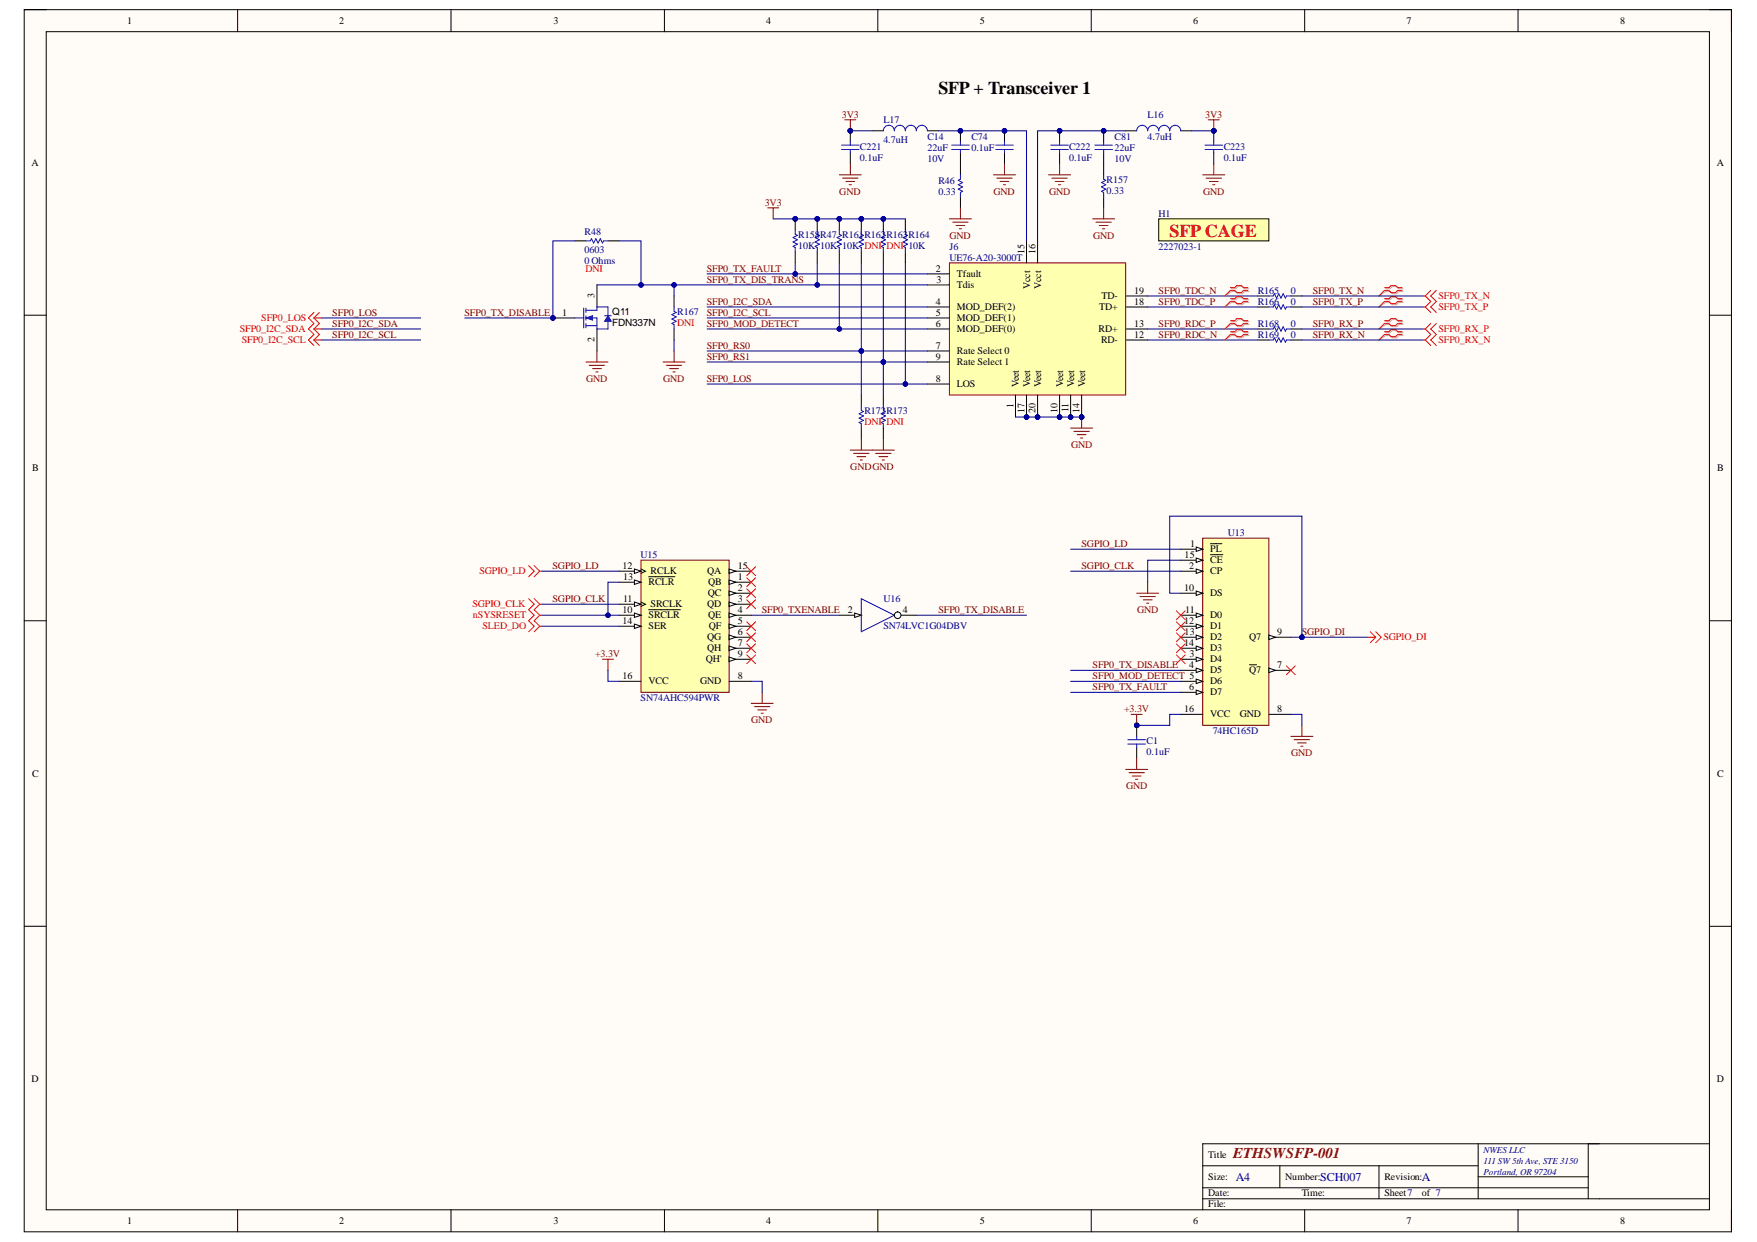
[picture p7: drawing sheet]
<svg xmlns="http://www.w3.org/2000/svg" width="297mm" height="210mm" viewBox="0 0 297 210" stroke-linecap="round" stroke-linejoin="round" font-family="sans-serif">
<defs><g id="words">
<text font-size="3" x="158.6" y="15.8">SFP + Transceiver 1</text>
<text font-size="3" fill="#f00" x="197.7" y="40">SFP CAGE</text>
<text font-size="2.5" fill="#800000" x="208.5" y="195.7">ETHSWSFP-001</text>
<g font-size="2" fill="#000080">
<text x="208.9" y="199.6">A4</text>
<text x="223.2" y="199.6">SCH007</text>
<text x="240.4" y="199.6">A</text>
</g>
<g font-size="1.7">
<text x="21.5" y="4.1">1</text>
<text x="57.4" y="4.1">2</text>
<text x="93.6" y="4.1">3</text>
<text x="129.5" y="4.1">4</text>
<text x="165.7" y="4.1">5</text>
<text x="201.7" y="4.1">6</text>
<text x="237.8" y="4.1">7</text>
<text x="273.9" y="4.1">8</text>
<text x="5.3" y="28">A</text>
<text x="290.2" y="28">A</text>
<text x="158.2" y="45.9">2</text>
<text x="158.3" y="47.8">3</text>
<text x="161.8" y="46.9">Tfault</text>
<text x="173.2" y="43" transform="rotate(-90 173.2 43)">15</text>
<text x="175.1" y="43" transform="rotate(-90 175.1 43)">16</text>
<text x="95" y="53.4">1</text>
<text x="100.5" y="50.4" transform="rotate(-90 100.5 50.4)">3</text>
<text x="103.5" y="53.2">Q11</text>
<text x="158.2" y="51.5">4</text>
<text x="158.2" y="53.4">5</text>
<text x="161.8" y="48.7">Tdis</text>
<text x="161.8" y="52.4">MOD_DEF(2)</text>
<text x="174.1" y="48.9" transform="rotate(-90 174.1 48.9)">Vcct</text>
<text x="176" y="48.9" transform="rotate(-90 176 48.9)">Vcct</text>
<text x="185.8" y="52.4">TD+</text>
<text x="186.2" y="50.6">TD-</text>
<text x="191.7" y="49.6">19</text>
<text x="191.7" y="51.5">18</text>
<text x="100.5" y="57.8" transform="rotate(-90 100.5 57.8)">2</text>
<text x="103.5" y="55.1">FDN337N</text>
<text x="158.2" y="55.2">6</text>
<text x="158.2" y="58.9">7</text>
<text x="161.8" y="54.3">MOD_DEF(1)</text>
<text x="161.8" y="56.2">MOD_DEF(0)</text>
<text x="161.8" y="59.9">Rate Select 0</text>
<text x="185.7" y="56.2">RD+</text>
<text x="186.1" y="58">RD-</text>
<text x="191.7" y="55.2">13</text>
<text x="191.7" y="57.1">12</text>
<text x="158.2" y="64.5">8</text>
<text x="158.2" y="60.8">9</text>
<text x="161.8" y="65.5">LOS</text>
<text x="161.8" y="61.7">Rate Select 1</text>
<text x="172.3" y="65.5" transform="rotate(-90 172.3 65.5)">Veet</text>
<text x="174.1" y="65.5" transform="rotate(-90 174.1 65.5)">Veet</text>
<text x="176" y="65.5" transform="rotate(-90 176 65.5)">Veet</text>
<text x="179.7" y="65.5" transform="rotate(-90 179.7 65.5)">Veet</text>
<text x="181.6" y="65.5" transform="rotate(-90 181.6 65.5)">Veet</text>
<text x="183.4" y="65.5" transform="rotate(-90 183.4 65.5)">Veet</text>
<text x="171.3" y="68.9" transform="rotate(-90 171.3 68.9)">1</text>
<text x="173.2" y="69.8" transform="rotate(-90 173.2 69.8)">17</text>
<text x="175.1" y="69.8" transform="rotate(-90 175.1 69.8)">20</text>
<text x="178.8" y="69.8" transform="rotate(-90 178.8 69.8)">10</text>
<text x="180.6" y="69.7" transform="rotate(-90 180.6 69.7)">11</text>
<text x="182.5" y="69.8" transform="rotate(-90 182.5 69.8)">14</text>
<text x="5.4" y="79.7">B</text>
<text x="290.3" y="79.7">B</text>
<text x="200.3" y="94.3">15</text>
<text x="201.2" y="92.4">1</text>
<text x="204.6" y="93.4">PL</text>
<text x="204.6" y="95.2">CE</text>
<text x="105.3" y="96.1">12</text>
<text x="105.3" y="101.7">11</text>
<text x="105.3" y="98">13</text>
<text x="109.7" y="98.9">RCLR</text>
<text x="110" y="97.1">RCLK</text>
<text x="119.6" y="97.1">QA</text>
<text x="119.6" y="100.8">QC</text>
<text x="119.7" y="98.9">QB</text>
<text x="124.7" y="98">1</text>
<text x="124.7" y="99.9">2</text>
<text x="124.7" y="101.7">3</text>
<text x="124.7" y="96.1">15</text>
<text x="200.2" y="99.9">10</text>
<text x="201" y="96.1">2</text>
<text x="204.6" y="97.1">CP</text>
<text x="204.6" y="100.8">DS</text>
<text x="105.3" y="103.6">10</text>
<text x="105.3" y="105.4">14</text>
<text x="109.7" y="104.5">SRCLR</text>
<text x="109.7" y="106.4">SER</text>
<text x="110" y="102.7">SRCLK</text>
<text x="119.6" y="102.7">QD</text>
<text x="119.7" y="104.5">QE</text>
<text x="119.8" y="106.4">QF</text>
<text x="124.7" y="103.6">4</text>
<text x="124.7" y="105.4">5</text>
<text x="124.7" y="107.3">6</text>
<text x="143.3" y="103.6">2</text>
<text x="152.6" y="103.6">4</text>
<text x="200.2" y="105.4">12</text>
<text x="200.3" y="107.3">13</text>
<text x="200.4" y="103.6">11</text>
<text x="204.6" y="104.5">D0</text>
<text x="204.6" y="106.4">D1</text>
<text x="215.9" y="107.3">9</text>
<text x="119.3" y="112">QH'</text>
<text x="119.6" y="108.2">QG</text>
<text x="119.6" y="110.1">QH</text>
<text x="124.7" y="109.2">7</text>
<text x="124.7" y="111">9</text>
<text x="200.2" y="109.2">14</text>
<text x="201" y="112.9">4</text>
<text x="201.1" y="111">3</text>
<text x="204.6" y="108.2">D2</text>
<text x="204.6" y="110.1">D3</text>
<text x="204.6" y="112">D4</text>
<text x="204.6" y="113.8">D5</text>
<text x="211.2" y="108.2">Q7</text>
<text x="211.2" y="113.8">Q7</text>
<text x="215.9" y="112.9">7</text>
<text x="105.3" y="114.7">16</text>
<text x="109.7" y="115.7">VCC</text>
<text x="118.4" y="115.7">GND</text>
<text x="124.7" y="114.7">8</text>
<text x="201" y="116.6">6</text>
<text x="204.6" y="115.7">D6</text>
<text x="204.6" y="117.5">D7</text>
<text x="200.2" y="120.3">16</text>
<text x="204.6" y="121.3">VCC</text>
<text x="209.6" y="121.3">GND</text>
<text x="215.9" y="120.3">8</text>
<text x="5.4" y="131.2">C</text>
<text x="290.3" y="131.2">C</text>
<text x="5.3" y="182.9">D</text>
<text x="290.2" y="182.9">D</text>
<text x="204.3" y="195.7">Title</text>
<text x="204.3" y="199.4">Size:</text>
<text x="204.3" y="202.2">Date:</text>
<text x="217.3" y="199.4">Number:</text>
<text x="220.1" y="202.2">Time:</text>
<text x="234" y="199.4">Revision:</text>
<text x="234" y="202.2">Sheet7</text>
<text x="240.4" y="202.2">of 7</text>
<text x="21.5" y="206.8">1</text>
<text x="57.4" y="206.8">2</text>
<text x="93.6" y="206.8">3</text>
<text x="129.5" y="206.8">4</text>
<text x="165.7" y="206.8">5</text>
<text x="201.7" y="206.8">6</text>
<text x="204.3" y="204">File:</text>
<text x="237.8" y="206.8">7</text>
<text x="273.9" y="206.8">8</text>
</g>
<g font-size="1.7" fill="#800000">
<text x="142.3" y="19.9">3V3</text>
<text x="203.7" y="19.9">3V3</text>
<text x="129.3" y="34.8">3V3</text>
<text x="141.9" y="32.9">GND</text>
<text x="168" y="32.9">GND</text>
<text x="177.3" y="32.9">GND</text>
<text x="203.4" y="32.9">GND</text>
<text x="160.5" y="40.3">GND</text>
<text x="184.8" y="40.3">GND</text>
<text x="119.5" y="45.9">SFP0_TX_FAULT</text>
<text x="119.5" y="47.8">SFP0_TX_DIS_TRANS</text>
<text x="56.2" y="53.4">SFP0_LOS</text>
<text x="78.5" y="53.4">SFP0_TX_DISABLE</text>
<text x="119.5" y="51.5">SFP0_I2C_SDA</text>
<text x="119.5" y="53.4">SFP0_I2C_SCL</text>
<text x="195.9" y="49.6">SFP0_TDC_N</text>
<text x="195.9" y="51.5">SFP0_TDC_P</text>
<text x="221.9" y="51.5">SFP0_TX_P</text>
<text x="221.9" y="49.6">SFP0_TX_N</text>
<text x="56.2" y="55.2">SFP0_I2C_SDA</text>
<text x="56.2" y="57.1">SFP0_I2C_SCL</text>
<text x="119.5" y="55.2">SFP0_MOD_DETECT</text>
<text x="119.5" y="58.9">SFP0_RS0</text>
<text x="195.9" y="55.2">SFP0_RDC_P</text>
<text x="195.9" y="57.1">SFP0_RDC_N</text>
<text x="221.9" y="55.2">SFP0_RX_P</text>
<text x="221.9" y="57.1">SFP0_RX_N</text>
<text x="99.1" y="64.5">GND</text>
<text x="112.1" y="64.5">GND</text>
<text x="119.5" y="60.8">SFP0_RS1</text>
<text x="119.5" y="64.5">SFP0_LOS</text>
<text x="181.1" y="75.7">GND</text>
<text x="143.8" y="79.4">GNDGND</text>
<text x="182.8" y="92.4">SGPIO_LD</text>
<text x="93.4" y="96.1">SGPIO_LD</text>
<text x="93.4" y="101.7">SGPIO_CLK</text>
<text x="182.8" y="96.1">SGPIO_CLK</text>
<text x="128.8" y="103.6">SFP0_TXENABLE</text>
<text x="158.6" y="103.6">SFP0_TX_DISABLE</text>
<text x="192.2" y="103.6">GND</text>
<text x="220.1" y="107.3">SGPIO_DI</text>
<text x="100.6" y="111">+3.3V</text>
<text x="184.7" y="112.9">SFP0_TX_DISABLE</text>
<text x="184.7" y="114.7">SFP0_MOD_DETECT 5</text>
<text x="184.7" y="116.6">SFP0_TX_FAULT</text>
<text x="127" y="122.2">GND</text>
<text x="190" y="120.3">+3.3V</text>
<text x="218.3" y="127.8">GND</text>
<text x="190.4" y="133.4">GND</text>
</g>
<g font-size="1.7" fill="#000080">
<text x="149.3" y="20.8">L17</text>
<text x="156.8" y="23.6">C14</text>
<text x="164.2" y="23.6">C74</text>
<text x="188.4" y="23.6">C81</text>
<text x="194" y="19.9">L16</text>
<text x="194" y="23.6">4.7uH</text>
<text x="145.4" y="25.3">C221</text>
<text x="145.4" y="27.1">0.1uF</text>
<text x="149.3" y="24.1">4.7uH</text>
<text x="156.8" y="27.3">10V</text>
<text x="156.8" y="25.5">22uF</text>
<text x="164.2" y="25.5">0.1uF</text>
<text x="180.7" y="25.3">C222</text>
<text x="180.7" y="27.1">0.1uF</text>
<text x="188.4" y="27.3">10V</text>
<text x="188.4" y="25.5">22uF</text>
<text x="206.9" y="25.3">C223</text>
<text x="206.9" y="27.1">0.1uF</text>
<text x="158.6" y="31">R46</text>
<text x="158.6" y="32.9">0.33</text>
<text x="187.1" y="30.9">R157</text>
<text x="187.1" y="32.7">0.33</text>
<text x="98.8" y="39.7">R48</text>
<text x="135" y="40.2">R158R47 R161R162R163R164</text>
<text x="195.9" y="36.6">H1</text>
<text x="98.8" y="42.7">0603</text>
<text x="98.8" y="44.6">0 Ohms</text>
<text x="135" y="42">10K 10K 10K DNI DNI 10K</text>
<text x="160.5" y="42.2">J6</text>
<text x="160.5" y="44.1">UE76-A20-3000T</text>
<text x="195.9" y="42.2">2227023-1</text>
<text x="114.5" y="53.2">R167</text>
<text x="212.6" y="49.6">R165</text>
<text x="212.6" y="51.5">R166</text>
<text x="218.2" y="49.6">0</text>
<text x="218.2" y="51.5">0</text>
<text x="212.6" y="55.2">R168</text>
<text x="212.6" y="57.1">R169</text>
<text x="218.2" y="55.2">0</text>
<text x="218.2" y="57.1">0</text>
<text x="146.1" y="69.9">R172R173</text>
<text x="108.3" y="94.3">U15</text>
<text x="207.6" y="90.6">U13</text>
<text x="149.3" y="101.7">U16</text>
<text x="149.3" y="106.4">SN74LVC1G04DBV</text>
<text x="108.3" y="118.5">SN74AHC594PWR</text>
<text x="193.8" y="125.7">C1</text>
<text x="205" y="124">74HC165D</text>
<text x="193.8" y="127.6">0.1uF</text>
</g>
<g font-size="1.7" fill="#f00">
<text x="99" y="45.9">DNI</text>
<text x="243.2" y="52.4">SFP0_TX_P</text>
<text x="243.2" y="50.6">SFP0_TX_N</text>
<text x="40.5" y="56.2">SFP0_I2C_SDA</text>
<text x="40.9" y="58">SFP0_I2C_SCL</text>
<text x="44.2" y="54.3">SFP0_LOS</text>
<text x="114.5" y="55.1">DNI</text>
<text x="243.2" y="56.2">SFP0_RX_P</text>
<text x="243.2" y="58">SFP0_RX_N</text>
<text x="146.1" y="71.8">DNI DNI</text>
<text x="81.1" y="97.1">SGPIO_LD</text>
<text x="79.9" y="102.7">SGPIO_CLK</text>
<text x="80" y="104.5">nSYSRESET</text>
<text x="81.6" y="106.4">SLED_DO</text>
<text x="233.9" y="108.2">SGPIO_DI</text>
</g>
<g font-size="1.5" fill="#000080">
<text x="250.8" y="194.8">NWES LLC</text>
<text x="250.8" y="196.7">111 SW5th Ave, STE 3150</text>
<text x="250.8" y="198.5">Portland, OR 97204</text>
</g>
</g></defs>
<path d="M4.1 1.6h288.6v206.6h-288.6z" fill-rule="evenodd" fill="#fffcf8"/>
<path d="M4.1 1.6h288.6v206.6h-288.6z" fill="none" stroke="#000" stroke-width=".17"/>
<path d="M7.8 5.4h281.2v199.1h-281.2z" fill-rule="evenodd" fill="#fffcf8"/>
<g fill="none" stroke="#000" stroke-width=".17">
<path d="M4.1 1.6h3.7M7.8 5.4h281.2v199.1h-281.2zM40.2 1.6v3.8M76.2 1.6v3.8M112.3 1.6v3.8M148.4 1.6v3.8M184.5 1.6v3.8M220.6 1.6v3.8M256.6 1.6v3.8M289 1.6h3.7v3.8M4.1 53.3h3.7M289 53.3h3.7"/>
<path d="M4.1 104.9h3.7M289 104.9h3.7M4.1 156.5h3.7M289 156.6h3.7M203.3 197h46.6M216.4 197v3.7M233.1 197v5.6M249.9 193.3v9.3M268.5 193.3v9.3M289 193.3h-85.7v11.2M40.2 204.5v3.7M76.2 204.5v3.7"/>
<path d="M112.3 204.5v3.7M148.4 204.5v3.7M184.5 204.5v3.7M203.3 202.6h85.7M203.3 200.7h46.6M220.6 204.5v3.7M256.6 204.5v3.7M292.7 204.5v3.7"/>
</g>
<path d="M249.9 198.9h18.6M249.9 200.7h18.6" fill="none" stroke="#080d02" stroke-width=".17"/>
<circle cx="186.6" cy="22.1" r=".37" fill="#000080"/>
<circle cx="186.6" cy="22.1" r=".37" fill="none" stroke="#000080" stroke-width=".17"/>
<path d="M186.6 22.1v1.9" fill="none" stroke="#000" stroke-width=".17"/>
<circle cx="186.6" cy="22.1" r=".37" fill="#000080"/>
<circle cx="186.6" cy="22.1" r=".37" fill="none" stroke="#000080" stroke-width=".17"/>
<path d="M186.6 25.8v3.7M186.6 33.3v1.8M190.3 22.1h1.9M199.6 22.1h1.9" fill="none" stroke="#000" stroke-width=".17"/>
<path d="M185.1 24.5h3M185.1 25.3h3M186.6 24v.5M186.6 25.3v.5M186.6 29.5v.8l.4 .2-.8 .3 .8 .4-.8 .4 .8 .4-.8 .3 .4 .2v.8M192.2 22.1a.93 .93 0 0 1 .9-.9 .93 .93 0 0 1 .9 .9 .93 .93 0 0 1 1-.9 .93 .93 0 0 1 .9 .9 .93 .93 0 0 1 .9-.9 .93 .93 0 0 1 1 .9 .93 .93 0 0 1 .9-.9 .93 .93 0 0 1 .9 .9" fill="none" stroke="#00f" stroke-width=".17"/>
<circle cx="179.1" cy="70.5" r=".37" fill="#000080"/>
<circle cx="179.1" cy="70.5" r=".37" fill="none" stroke="#000080" stroke-width=".17"/>
<circle cx="175.4" cy="70.5" r=".37" fill="#000080"/>
<circle cx="175.4" cy="70.5" r=".37" fill="none" stroke="#000080" stroke-width=".17"/>
<circle cx="173.5" cy="70.5" r=".37" fill="#000080"/>
<circle cx="173.5" cy="70.5" r=".37" fill="none" stroke="#000080" stroke-width=".17"/>
<circle cx="182.9" cy="70.5" r=".37" fill="#000080"/>
<circle cx="182.9" cy="70.5" r=".37" fill="none" stroke="#000080" stroke-width=".17"/>
<circle cx="181" cy="70.5" r=".37" fill="#000080"/>
<circle cx="181" cy="70.5" r=".37" fill="none" stroke="#000080" stroke-width=".17"/>
<path d="M160.5 44.4h29.8v22.4h-29.8z" fill-rule="evenodd" fill="#ffffb0"/>
<path d="M160.5 44.4h29.8v22.4h-29.8z" fill="none" stroke="#800000" stroke-width=".17"/>
<path d="M156.8 46.3h3.7M156.8 48.2h3.7M156.8 51.9h3.7M156.8 53.7h3.7M156.8 55.6h3.7M156.8 59.3h3.7M156.8 64.9h3.7M156.8 61.2h3.7M171.7 66.8v3.7M179.1 66.8v3.7" fill="none" stroke="#000" stroke-width=".17"/>
<circle cx="179.1" cy="70.5" r=".37" fill="#000080"/>
<circle cx="179.1" cy="70.5" r=".37" fill="none" stroke="#000080" stroke-width=".17"/>
<path d="M175.4 66.8v3.7" fill="none" stroke="#000" stroke-width=".17"/>
<circle cx="175.4" cy="70.5" r=".37" fill="#000080"/>
<circle cx="175.4" cy="70.5" r=".37" fill="none" stroke="#000080" stroke-width=".17"/>
<path d="M190.3 50h3.7M190.3 51.9h3.7M173.5 66.8v3.7" fill="none" stroke="#000" stroke-width=".17"/>
<circle cx="173.5" cy="70.5" r=".37" fill="#000080"/>
<circle cx="173.5" cy="70.5" r=".37" fill="none" stroke="#000080" stroke-width=".17"/>
<path d="M173.5 40.7v3.7M175.4 40.7v3.7M182.9 66.8v3.7" fill="none" stroke="#000" stroke-width=".17"/>
<circle cx="182.9" cy="70.5" r=".37" fill="#000080"/>
<circle cx="182.9" cy="70.5" r=".37" fill="none" stroke="#000080" stroke-width=".17"/>
<path d="M190.3 55.6h3.7M190.3 57.5h3.7M181 66.8v3.7" fill="none" stroke="#000" stroke-width=".17"/>
<circle cx="181" cy="70.5" r=".37" fill="#000080"/>
<circle cx="181" cy="70.5" r=".37" fill="none" stroke="#000080" stroke-width=".17"/>
<circle cx="179.1" cy="22.1" r=".38" fill="#000080"/>
<circle cx="179.1" cy="22.1" r=".38" fill="none" stroke="#000080" stroke-width=".17"/>
<path d="M179.1 22.1v1.9M179.1 25.8v1.9" fill="none" stroke="#000" stroke-width=".17"/>
<circle cx="179.1" cy="22.1" r=".38" fill="#000080"/>
<circle cx="179.1" cy="22.1" r=".38" fill="none" stroke="#000080" stroke-width=".17"/>
<path d="M177.6 24.5h3M177.6 25.3h3M179.1 24v.5M179.1 25.3v.5" fill="none" stroke="#00f" stroke-width=".17"/>
<path d="M177.3 29.5h3.7M177.8 30.1h2.6M178.4 30.7h1.5M178.9 31.2h.4M179.1 27.7v1.8M184.7 37h3.7M185.3 37.6h2.6M185.8 38.1h1.5M186.4 38.7h.4M186.6 35.1v1.9" fill="none" stroke="#800000" stroke-width=".17"/>
<circle cx="205.2" cy="22.1" r=".37" fill="#000080"/>
<circle cx="205.2" cy="22.1" r=".37" fill="none" stroke="#000080" stroke-width=".17"/>
<path d="M205.2 22.1v1.9M205.2 25.8v1.9" fill="none" stroke="#000" stroke-width=".17"/>
<circle cx="205.2" cy="22.1" r=".37" fill="#000080"/>
<circle cx="205.2" cy="22.1" r=".37" fill="none" stroke="#000080" stroke-width=".17"/>
<path d="M203.7 24.5h3M203.7 25.3h3M205.2 24v.5M205.2 25.3v.5" fill="none" stroke="#00f" stroke-width=".17"/>
<path d="M203.3 29.5h3.8M203.9 30.1h2.6M204.5 30.7h1.4M205 31.2h.4M205.2 27.7v1.8" fill="none" stroke="#800000" stroke-width=".17"/>
<circle cx="162.4" cy="22.1" r=".37" fill="#000080"/>
<circle cx="162.4" cy="22.1" r=".37" fill="none" stroke="#000080" stroke-width=".17"/>
<path d="M162.4 22.1v1.9" fill="none" stroke="#000" stroke-width=".17"/>
<circle cx="162.4" cy="22.1" r=".37" fill="#000080"/>
<circle cx="162.4" cy="22.1" r=".37" fill="none" stroke="#000080" stroke-width=".17"/>
<path d="M147.5 22.1h1.8M156.8 22.1h1.8M162.4 25.8v3.7M162.4 33.3v1.8" fill="none" stroke="#000" stroke-width=".17"/>
<path d="M149.3 22.1a.93 .93 0 0 1 1-.9 .93 .93 0 0 1 .9 .9 .93 .93 0 0 1 .9-.9 .93 .93 0 0 1 1 .9 .93 .93 0 0 1 .9-.9 .93 .93 0 0 1 .9 .9 .93 .93 0 0 1 1-.9 .93 .93 0 0 1 .9 .9M160.9 24.5h3M160.9 25.3h3M162.4 24v.5M162.4 25.3v.5M162.4 29.5v.8l-.4 .2 .7 .3-.7 .4 .7 .4-.7 .4 .7 .3-.3 .2v.8" fill="none" stroke="#00f" stroke-width=".17"/>
<circle cx="169.8" cy="22.1" r=".37" fill="#000080"/>
<circle cx="169.8" cy="22.1" r=".37" fill="none" stroke="#000080" stroke-width=".17"/>
<path d="M169.8 22.1v1.9M169.8 25.8v1.9" fill="none" stroke="#000" stroke-width=".17"/>
<circle cx="169.8" cy="22.1" r=".37" fill="#000080"/>
<circle cx="169.8" cy="22.1" r=".37" fill="none" stroke="#000080" stroke-width=".17"/>
<path d="M168.3 24.5h3M168.3 25.3h3M169.8 24v.5M169.8 25.3v.5" fill="none" stroke="#00f" stroke-width=".17"/>
<path d="M160.5 37h3.7M161.1 37.5h2.6M161.6 38.1h1.5M162.2 38.7h.4M162.4 35.1v1.9M168 29.5h3.7M168.5 30.1h2.6M169.1 30.7h1.5M169.6 31.2h.4M169.8 27.7v1.8" fill="none" stroke="#800000" stroke-width=".17"/>
<circle cx="143.8" cy="22.1" r=".37" fill="#000080"/>
<circle cx="143.8" cy="22.1" r=".37" fill="none" stroke="#000080" stroke-width=".17"/>
<path d="M143.8 22.1v1.9M143.8 25.8v1.9" fill="none" stroke="#000" stroke-width=".17"/>
<circle cx="143.8" cy="22.1" r=".37" fill="#000080"/>
<circle cx="143.8" cy="22.1" r=".37" fill="none" stroke="#000080" stroke-width=".17"/>
<path d="M142.3 24.5h2.9M142.3 25.3h2.9M143.8 24v.5M143.8 25.3v.5M214.5 50h.8l.1-.4 .4 .8 .4-.8 .4 .8 .3-.8 .4 .8 .2-.4h.7M214.5 51.9h.8l.1-.4 .4 .8 .4-.8 .4 .8 .3-.8 .4 .8 .2-.4h.7M214.5 55.6h.8l.1-.4 .4 .8 .4-.8 .4 .8 .3-.8 .4 .8 .2-.4h.7M214.5 57.5h.8l.1-.4 .4 .7 .4-.7 .4 .7 .3-.7 .4 .7 .2-.3h.7" fill="none" stroke="#00f" stroke-width=".17"/>
<path d="M141.9 29.5h3.7M142.4 30.1h2.7M143 30.7h1.5M143.6 31.2h.3M143.8 27.7v1.8M181 72.3h3.7M181.6 72.9h2.6M182.1 73.5h1.5M182.7 74h.3M182.9 70.5v1.8" fill="none" stroke="#800000" stroke-width=".17"/>
<path d="M212.7 50h1.8M212.7 51.9h1.8M212.7 55.6h1.8M212.7 57.5h1.8M218.2 50h1.9M218.2 51.9h1.9M218.2 55.6h1.9M218.2 57.5h1.9" fill="none" stroke="#000" stroke-width=".17"/>
<circle cx="182.9" cy="70.5" r=".37" fill="#000080"/>
<circle cx="182.9" cy="70.5" r=".37" fill="none" stroke="#000080" stroke-width=".17"/>
<path d="M153.1 37v1.9M153.1 42.6v1.8" fill="none" stroke="#000" stroke-width=".17"/>
<path d="M153.1 38.9v.7l.3 .2-.7 .4 .7 .3-.7 .4 .7 .4-.7 .3 .4 .2v.8" fill="none" stroke="#00f" stroke-width=".17"/>
<circle cx="149.3" cy="37" r=".37" fill="#000080"/>
<circle cx="149.3" cy="37" r=".37" fill="none" stroke="#000080" stroke-width=".17"/>
<path d="M149.3 37v1.9" fill="none" stroke="#000" stroke-width=".17"/>
<circle cx="149.3" cy="37" r=".37" fill="#000080"/>
<circle cx="149.3" cy="37" r=".37" fill="none" stroke="#000080" stroke-width=".17"/>
<path d="M149.3 42.6v1.8" fill="none" stroke="#000" stroke-width=".17"/>
<path d="M149.3 38.9v.7l.4 .2-.7 .4 .7 .3-.7 .4 .7 .4-.7 .3 .3 .2v.8" fill="none" stroke="#00f" stroke-width=".17"/>
<circle cx="145.6" cy="37" r=".37" fill="#000080"/>
<circle cx="145.6" cy="37" r=".37" fill="none" stroke="#000080" stroke-width=".17"/>
<path d="M145.6 37v1.9" fill="none" stroke="#000" stroke-width=".17"/>
<circle cx="145.6" cy="37" r=".37" fill="#000080"/>
<circle cx="145.6" cy="37" r=".37" fill="none" stroke="#000080" stroke-width=".17"/>
<path d="M145.6 42.6v1.8" fill="none" stroke="#000" stroke-width=".17"/>
<path d="M145.6 38.9v.7l.4 .2-.8 .4 .8 .3-.8 .4 .8 .4-.8 .3 .4 .2v.8" fill="none" stroke="#00f" stroke-width=".17"/>
<circle cx="141.9" cy="37" r=".37" fill="#000080"/>
<circle cx="141.9" cy="37" r=".37" fill="none" stroke="#000080" stroke-width=".17"/>
<path d="M141.9 37v1.9" fill="none" stroke="#000" stroke-width=".17"/>
<circle cx="141.9" cy="37" r=".37" fill="#000080"/>
<circle cx="141.9" cy="37" r=".37" fill="none" stroke="#000080" stroke-width=".17"/>
<path d="M141.9 42.6v1.8" fill="none" stroke="#000" stroke-width=".17"/>
<path d="M141.9 38.9v.7l.4 .2-.8 .4 .8 .3-.8 .4 .8 .4-.8 .3 .4 .2v.8" fill="none" stroke="#00f" stroke-width=".17"/>
<circle cx="138.2" cy="37" r=".37" fill="#000080"/>
<circle cx="138.2" cy="37" r=".37" fill="none" stroke="#000080" stroke-width=".17"/>
<path d="M138.2 37v1.9" fill="none" stroke="#000" stroke-width=".17"/>
<circle cx="138.2" cy="37" r=".37" fill="#000080"/>
<circle cx="138.2" cy="37" r=".37" fill="none" stroke="#000080" stroke-width=".17"/>
<path d="M138.2 42.6v1.8" fill="none" stroke="#000" stroke-width=".17"/>
<path d="M138.2 38.9v.7l.3 .2-.7 .4 .7 .3-.7 .4 .7 .4-.7 .3 .4 .2v.8" fill="none" stroke="#00f" stroke-width=".17"/>
<circle cx="134.4" cy="37" r=".37" fill="#000080"/>
<circle cx="134.4" cy="37" r=".37" fill="none" stroke="#000080" stroke-width=".17"/>
<path d="M134.4 37v1.9" fill="none" stroke="#000" stroke-width=".17"/>
<circle cx="134.4" cy="37" r=".37" fill="#000080"/>
<circle cx="134.4" cy="37" r=".37" fill="none" stroke="#000080" stroke-width=".17"/>
<path d="M134.4 42.6v1.8M145.6 66.8v1.8M145.6 72.3v1.9" fill="none" stroke="#000" stroke-width=".17"/>
<path d="M134.4 38.9v.7l.4 .2-.7 .4 .7 .3-.7 .4 .7 .4-.7 .3 .3 .2v.8M145.6 68.6v.8l.4 .2-.8 .3 .8 .4-.8 .4 .8 .3-.8 .4 .4 .2v.7" fill="none" stroke="#00f" stroke-width=".17"/>
<path d="M143.8 76.1h7.4M144.3 76.6h2.6M144.9 77.2h1.5M145.4 77.7h.4M145.6 74.2v1.9M148 76.6h2.6M148.6 77.2h1.5M149.2 77.7h.3M149.3 74.2v1.9" fill="none" stroke="#800000" stroke-width=".17"/>
<circle cx="93.5" cy="53.7" r=".37" fill="#000080"/>
<circle cx="93.5" cy="53.7" r=".37" fill="none" stroke="#000080" stroke-width=".17"/>
<path d="M93.5 53.7h3.7" fill="none" stroke="#000" stroke-width=".17"/>
<circle cx="93.5" cy="53.7" r=".37" fill="#000080"/>
<circle cx="93.5" cy="53.7" r=".37" fill="none" stroke="#000080" stroke-width=".17"/>
<path d="M97.2 53.7h1.5M98.7 52.1v3.3M99.1 52.4h1.8M99.1 53.7h1.8v1.9M99.1 55h1.8M99.1 52.1v.7M99.1 53.4v.7M99.1 54.7v.7" fill="none" stroke="#00f" stroke-width=".17"/>
<path d="M99.1 53.7l1.1-.3v.7z" fill="#00f"/>
<path d="M99.1 53.7l1.1-.3v.7zM100.9 51.9v.5" fill="none" stroke="#00f" stroke-width=".17"/>
<path d="M100.9 48.2v3.7M100.9 55.6v3.7" fill="none" stroke="#000" stroke-width=".17"/>
<path d="M102.8 53.4l.5 .9h-1.1z" fill="#00f"/>
<path d="M100.9 51.9h1.9v1.5M102.2 53.4h1.1M102.8 53.4l.5 .9h-1.1zM102.8 54.3v1.3h-1.9M114 51.9v.7l.3 .2-.7 .4 .7 .4-.7 .3 .7 .4-.7 .4 .4 .2v.7" fill="none" stroke="#00f" stroke-width=".17"/>
<path d="M114 50v1.9M114 55.6v1.9" fill="none" stroke="#000" stroke-width=".17"/>
<path d="M100.9 59.3v1.9M114 59.3v1.9M99.1 61.2h3.7M99.6 61.7h2.6M100.2 62.3h1.5M100.7 62.9h.4M112.1 61.2h3.7M112.7 61.7h2.6M113.2 62.3h1.5M113.8 62.9h.3" fill="none" stroke="#800000" stroke-width=".17"/>
<path d="M195.9 37h18.6v3.7h-18.6z" fill-rule="evenodd" fill="#ffffb0"/>
<path d="M195.9 37h18.6v3.7h-18.6zM149.3 66.8v1.8M149.3 72.3v1.9" fill="none" stroke="#000" stroke-width=".17"/>
<g fill="none" stroke="#f00" stroke-width=".17">
<path d="M53.1 53.7l.9 1-.9 .9M53.1 52.8l-1 .9 1 1-1 .9 1 .9-1 1 1 .9M53.1 53.7h1.3M53.1 55.6l.9 .9-.9 1M53.1 55.6h1.3M53.1 57.5l.9 .9M53.1 57.5h1.3M54 52.8l-.9 .9M240.6 51.9h.4M240.6 50h.4M240.6 55.6h.4M240.6 57.5h.4"/>
<path d="M241 51.9l.9 .9M241 50l.9 1-.9 .9M241 55.6l.9 .9-.9 1M241 57.5l.9 .9M241.9 49.1l-.9 .9M241.9 54.7l-.9 .9M242.8 49.1l-.9 .9 .9 1-.9 .9 .9 .9M242.8 54.7l-.9 .9 .9 .9-.9 1 .9 .9"/>
</g>
<path d="M149.3 68.6v.8l.4 .2-.7 .3 .7 .4-.7 .4 .7 .3-.7 .4 .3 .2v.7" fill="none" stroke="#00f" stroke-width=".17"/>
<path d="M108.4 94.7h14.9v22.3h-14.9z" fill-rule="evenodd" fill="#ffffb0"/>
<path d="M108.4 94.7h14.9v22.3h-14.9z" fill="none" stroke="#800000" stroke-width=".17"/>
<path d="M123.3 98.4h3.7" fill="none" stroke="#000" stroke-width=".17"/>
<path d="M123.3 98l1.1 .4-1.1 .4z" fill="#f8fcff"/>
<path d="M123.3 98l1.1 .4-1.1 .4zM123.3 100.3h3.7" fill="none" stroke="#000" stroke-width=".17"/>
<path d="M123.3 99.9l1.1 .4-1.1 .3z" fill="#f8fcff"/>
<path d="M123.3 99.9l1.1 .4-1.1 .3zM123.3 102.1h3.7" fill="none" stroke="#000" stroke-width=".17"/>
<path d="M123.3 101.7l1.1 .4-1.1 .4z" fill="#f8fcff"/>
<path d="M123.3 101.7l1.1 .4-1.1 .4zM123.3 104h3.7" fill="none" stroke="#000" stroke-width=".17"/>
<path d="M123.3 103.6l1.1 .4-1.1 .3z" fill="#f8fcff"/>
<path d="M123.3 103.6l1.1 .4-1.1 .3zM123.3 105.8h3.7" fill="none" stroke="#000" stroke-width=".17"/>
<path d="M123.3 105.5l1.1 .3-1.1 .4z" fill="#f8fcff"/>
<path d="M123.3 105.5l1.1 .3-1.1 .4zM123.3 107.7h3.7" fill="none" stroke="#000" stroke-width=".17"/>
<path d="M123.3 107.3l1.1 .4-1.1 .4z" fill="#f8fcff"/>
<path d="M123.3 107.3l1.1 .4-1.1 .4zM123.3 109.6h3.7" fill="none" stroke="#000" stroke-width=".17"/>
<path d="M123.3 109.2l1.1 .4-1.1 .3z" fill="#f8fcff"/>
<path d="M123.3 109.2l1.1 .4-1.1 .3zM123.3 115.1h3.7M123.3 111.4h3.7" fill="none" stroke="#000" stroke-width=".17"/>
<path d="M123.3 111l1.1 .4-1.1 .4z" fill="#f8fcff"/>
<path d="M104.6 104h3.8M123.3 111l1.1 .4-1.1 .4z" fill="none" stroke="#000" stroke-width=".17"/>
<path d="M107.3 103.6l1.1 .4-1.1 .3z" fill="#f8fcff"/>
<path d="M104.6 102.1h3.8M107.3 103.6l1.1 .4-1.1 .3zM109.7 103h5.3" fill="none" stroke="#000" stroke-width=".17"/>
<path d="M107.3 101.7l1.1 .4-1.1 .4z" fill="#f8fcff"/>
<path d="M104.6 96.5h3.8M107.3 101.7l1.1 .4-1.1 .4zM108.4 101.7l.7 .4-.7 .4" fill="none" stroke="#000" stroke-width=".17"/>
<path d="M107.3 96.2l1.1 .3-1.1 .4z" fill="#f8fcff"/>
<path d="M104.6 98.4h3.8M107.3 96.2l1.1 .3-1.1 .4zM108.4 96.2l.7 .3-.7 .4" fill="none" stroke="#000" stroke-width=".17"/>
<path d="M107.3 98l1.1 .4-1.1 .4z" fill="#f8fcff"/>
<path d="M107.3 98l1.1 .4-1.1 .4zM109.7 97.5h4.4M104.6 105.8h3.8" fill="none" stroke="#000" stroke-width=".17"/>
<path d="M107.3 105.5l1.1 .3-1.1 .4z" fill="#f8fcff"/>
<path d="M123.3 96.5h3.7M107.3 105.5l1.1 .3-1.1 .4z" fill="none" stroke="#000" stroke-width=".17"/>
<path d="M123.3 96.2l1.1 .3-1.1 .4z" fill="#f8fcff"/>
<path d="M123.3 96.2l1.1 .3-1.1 .4zM104.6 115.1h3.8M141.9 104h3.7" fill="none" stroke="#000" stroke-width=".17"/>
<path d="M127 118.9h3.7M127.5 119.4h2.7M128.1 120h1.5M128.9 117v1.9M128.7 120.5h.3" fill="none" stroke="#800000" stroke-width=".17"/>
<path d="M144.5 103.6l1.1 .4-1.1 .3z" fill="#f8fcff"/>
<path d="M144.5 103.6l1.1 .4-1.1 .3zM151.2 104h3.7" fill="none" stroke="#000" stroke-width=".17"/>
<path d="M145.6 101.2l5.6 2.8-5.6 2.8" fill="none" stroke="#00f" stroke-width=".17"/>
<circle cx="151.8" cy="104" r=".56" fill="#f8fcff"/>
<circle cx="151.8" cy="104" r=".56" fill="none" stroke="#000" stroke-width=".17"/>
<path d="M145.6 101.2v5.6" fill="none" stroke="#00f" stroke-width=".17"/>
<path d="M203.3 91h11.2v31.6h-11.2z" fill-rule="evenodd" fill="#ffffb0"/>
<path d="M203.3 91h11.2v31.6h-11.2z" fill="none" stroke="#800000" stroke-width=".17"/>
<path d="M199.6 92.8h3.7" fill="none" stroke="#000" stroke-width=".17"/>
<path d="M202.2 92.4l1.1 .4-1.1 .4z" fill="#f8fcff"/>
<path d="M199.6 94.7h3.7M202.2 92.4l1.1 .4-1.1 .4zM204.6 91.9h2" fill="none" stroke="#000" stroke-width=".17"/>
<path d="M202.2 94.3l1.1 .4-1.1 .3z" fill="#f8fcff"/>
<path d="M199.6 96.5h3.7M202.2 94.3l1.1 .4-1.1 .3zM204.6 93.7h2.2" fill="none" stroke="#000" stroke-width=".17"/>
<path d="M202.2 96.2l1.1 .3-1.1 .4z" fill="#f8fcff"/>
<path d="M202.2 96.2l1.1 .3-1.1 .4zM199.6 100.3h3.7" fill="none" stroke="#000" stroke-width=".17"/>
<path d="M202.2 99.9l1.1 .4-1.1 .3z" fill="#f8fcff"/>
<path d="M202.2 99.9l1.1 .4-1.1 .3zM199.6 104h3.7" fill="none" stroke="#000" stroke-width=".17"/>
<path d="M202.2 103.6l1.1 .4-1.1 .3z" fill="#f8fcff"/>
<path d="M199.6 105.8h3.7M202.2 103.6l1.1 .4-1.1 .3z" fill="none" stroke="#000" stroke-width=".17"/>
<path d="M202.2 105.5l1.1 .3-1.1 .4z" fill="#f8fcff"/>
<path d="M199.6 107.7h3.7M202.2 105.5l1.1 .3-1.1 .4z" fill="none" stroke="#000" stroke-width=".17"/>
<path d="M202.2 107.3l1.1 .4-1.1 .4z" fill="#f8fcff"/>
<path d="M199.6 109.6h3.7M202.2 107.3l1.1 .4-1.1 .4z" fill="none" stroke="#000" stroke-width=".17"/>
<path d="M202.2 109.2l1.1 .4-1.1 .3z" fill="#f8fcff"/>
<path d="M199.6 111.4h3.7M202.2 109.2l1.1 .4-1.1 .3z" fill="none" stroke="#000" stroke-width=".17"/>
<path d="M202.2 111l1.1 .4-1.1 .4z" fill="#f8fcff"/>
<path d="M199.6 113.3h3.7M202.2 111l1.1 .4-1.1 .4z" fill="none" stroke="#000" stroke-width=".17"/>
<path d="M202.2 112.9l1.1 .4-1.1 .4z" fill="#f8fcff"/>
<path d="M199.6 115.2h3.7M202.2 112.9l1.1 .4-1.1 .4z" fill="none" stroke="#000" stroke-width=".17"/>
<path d="M202.2 114.8l1.1 .4-1.1 .3z" fill="#f8fcff"/>
<path d="M199.6 117h3.7M202.2 114.8l1.1 .4-1.1 .3z" fill="none" stroke="#000" stroke-width=".17"/>
<path d="M202.2 116.6l1.1 .4-1.1 .4z" fill="#f8fcff"/>
<path d="M202.2 116.6l1.1 .4-1.1 .4zM214.5 107.7h3.7" fill="none" stroke="#000" stroke-width=".17"/>
<path d="M214.5 107.3l1.1 .4-1.1 .4z" fill="#f8fcff"/>
<path d="M214.5 107.3l1.1 .4-1.1 .4zM214.5 113.3h3.7" fill="none" stroke="#000" stroke-width=".17"/>
<path d="M214.5 112.9l1.1 .4-1.1 .4z" fill="#f8fcff"/>
<path d="M211.2 112.3h1.2M214.5 112.9l1.1 .4-1.1 .4zM199.6 120.7h3.7M214.5 120.7h3.7" fill="none" stroke="#000" stroke-width=".17"/>
<circle cx="220.1" cy="107.7" r=".37" fill="#000080"/>
<circle cx="220.1" cy="107.7" r=".37" fill="none" stroke="#000080" stroke-width=".17"/>
<circle cx="192.2" cy="122.6" r=".37" fill="#000080"/>
<circle cx="192.2" cy="122.6" r=".37" fill="none" stroke="#000080" stroke-width=".17"/>
<path d="M192.2 122.6v1.9M192.2 126.3v1.9" fill="none" stroke="#000" stroke-width=".17"/>
<circle cx="192.2" cy="122.6" r=".37" fill="#000080"/>
<circle cx="192.2" cy="122.6" r=".37" fill="none" stroke="#000080" stroke-width=".17"/>
<path d="M190.7 125h3M190.7 125.8h3M192.2 124.5v.5M192.2 125.8v.5" fill="none" stroke="#00f" stroke-width=".17"/>
<path d="M190.3 130h3.7M190.9 130.6h2.6M191.2 120.7h1.9M191.4 131.2h1.5M192 131.7h.4M192.2 120.7v1.9M192.2 128.2v1.8" fill="none" stroke="#800000" stroke-width=".17"/>
<circle cx="192.2" cy="122.6" r=".37" fill="#000080"/>
<g fill="none" stroke="#000080" stroke-width=".17">
<path d="M201.5 22.1h3.7"/>
<circle cx="192.2" cy="122.6" r=".37"/>
</g>
<path d="M194 98.4v1.9M101.9 111.4h1.8M102.8 111.4v1.9M192.2 100.3h3.7M192.7 100.8h2.6M193.3 101.4h1.5M193.8 101.9h.4M218.2 124.5h3.8M218.8 125h2.6M219.4 125.6h1.4M219.9 126.1h.4M220.1 122.6v1.9" fill="none" stroke="#800000" stroke-width=".17"/>
<g fill="none" stroke="#f00" stroke-width=".17">
<path d="M234.1 48.6h.7l.4-.4h.7l.4 .4h.7M234.1 50.5h.7l.4-.4h.7l.4 .4h.7M234.1 54.2h.7l.4-.4h.7l.4 .4h.7M234.1 56.1h.7l.4-.4h.7l.4 .4h.7M237 49.1h-.7l-.4 .4h-.7l-.4-.4h-.7l-1 .9M237 51h-.7l-.4 .3h-.7l-.4-.3h-.7l-1 .9M237 54.7h-.7l-.4 .3h-.7l-.4-.3h-.7l-1 .9M237 56.5h-.7l-.4 .4h-.7l-.4-.4h-.7l-1 1M89.4 95.6l.9 .9-.9 1M90.3 95.6l.9 .9M91.2 96.5l-.9 1M91.2 96.5h.4"/>
<path d="M126.2 95.8l1.5 1.5M126.2 97.7l1.5 1.4M126.2 99.5l1.5 1.5M127.7 95.8l-1.5 1.5M127.7 97.7l-1.5 1.4M127.7 99.5l-1.5 1.5M89.4 101.2l.9 .9-.9 .9 .9 1-.9 .9 .9 .9-.9 1M90.3 101.2l.9 .9M91.2 105.8l-.9 1M91.2 104l-.9 .9 .9 .9M91.2 105.8h.4M91.2 102.1l-.9 .9 .9 1"/>
<path d="M91.2 102.1h.4M91.2 104h.4M126.2 101.4l1.5 1.5M126.2 105.1l1.5 1.5M126.2 107l1.5 1.4M126.2 108.8l1.5 1.5M126.2 110.7l1.5 1.5M127.7 101.4l-1.5 1.5M127.7 105.1l-1.5 1.5M127.7 107l-1.5 1.4M127.7 108.8l-1.5 1.5M127.7 110.7l-1.5 1.5"/>
<path d="M198.9 103.2l1.5 1.5M198.9 105.1l1.5 1.5M198.9 107l1.5 1.4M198.9 108.8l1.5 1.5M198.9 110.7l1.5 1.5M200.4 103.2l-1.5 1.5M200.4 105.1l-1.5 1.5M200.4 107l-1.5 1.4M200.4 108.8l-1.5 1.5M200.4 110.7l-1.5 1.5M217.5 112.5l1.5 1.5M219 112.5l-1.5 1.5"/>
<path d="M231.3 107.7h1.3M231.6 106.8l1 .9M232.6 107.7l-1 .9M232.6 106.8l.9 .9-.9 .9"/>
</g>
<path d="M234.3 48.8h.7l.4-.4h.7l.4 .4h.7M234.3 50.7h.7l.4-.4h.7l.4 .4h.7M234.3 54.4h.7l.4-.4h.7l.4 .4h.7M234.3 56.2h.7l.4-.3h.7l.4 .3h.7M237.2 49.3h-.7l-.4 .3h-.7l-.4-.3h-.7l-1.2 .7M237.2 51.1h-.7l-.4 .4h-.7l-.4-.4h-.7l-1.2 .8M237.2 54.9h-.7l-.4 .3h-.7l-.4-.3h-.7l-1.2 .7M237.2 56.7h-.7l-.4 .4h-.7l-.4-.4h-.7l-1.2 .8" fill="none" stroke="#d0a19e" stroke-width=".17"/>
<circle cx="205.2" cy="22.1" r=".37" fill="#000080"/>
<g fill="none" stroke="#000080" stroke-width=".17">
<path d="M158.6 22.1h14.9v18.6"/>
<circle cx="205.2" cy="22.1" r=".37"/>
</g>
<circle cx="162.4" cy="22.1" r=".37" fill="#000080"/>
<circle cx="162.4" cy="22.1" r=".37" fill="none" stroke="#000080" stroke-width=".17"/>
<circle cx="169.8" cy="22.1" r=".37" fill="#000080"/>
<g fill="none" stroke="#000080" stroke-width=".17">
<path d="M143.8 22.1h3.7"/>
<circle cx="169.8" cy="22.1" r=".37"/>
</g>
<circle cx="143.8" cy="22.1" r=".37" fill="#000080"/>
<g fill="none" stroke="#000080" stroke-width=".17">
<path d="M190.3 22.1h-14.9v18.6"/>
<circle cx="143.8" cy="22.1" r=".37"/>
</g>
<circle cx="186.6" cy="22.1" r=".37" fill="#000080"/>
<circle cx="186.6" cy="22.1" r=".37" fill="none" stroke="#000080" stroke-width=".17"/>
<circle cx="179.1" cy="22.1" r=".38" fill="#000080"/>
<g fill="none" stroke="#000080" stroke-width=".17">
<path d="M194 57.5h18.7M194 55.6h18.7M194 51.9h18.7M194 50h18.7M220.1 57.5h20.5M220.1 55.6h20.5M220.1 51.9h20.5M220.1 50h20.5M171.7 70.5h11.2"/>
<circle cx="179.1" cy="22.1" r=".38"/>
</g>
<circle cx="173.5" cy="70.5" r=".37" fill="#000080"/>
<circle cx="173.5" cy="70.5" r=".37" fill="none" stroke="#000080" stroke-width=".17"/>
<circle cx="175.4" cy="70.5" r=".37" fill="#000080"/>
<circle cx="175.4" cy="70.5" r=".37" fill="none" stroke="#000080" stroke-width=".17"/>
<circle cx="179.1" cy="70.5" r=".37" fill="#000080"/>
<circle cx="179.1" cy="70.5" r=".37" fill="none" stroke="#000080" stroke-width=".17"/>
<circle cx="181" cy="70.5" r=".37" fill="#000080"/>
<circle cx="181" cy="70.5" r=".37" fill="none" stroke="#000080" stroke-width=".17"/>
<circle cx="182.9" cy="70.5" r=".37" fill="#000080"/>
<g fill="none" stroke="#000080" stroke-width=".17">
<path d="M119.5 46.3h37.3"/>
<circle cx="182.9" cy="70.5" r=".37"/>
</g>
<circle cx="134.4" cy="46.3" r=".37" fill="#000080"/>
<g fill="none" stroke="#000080" stroke-width=".17">
<path d="M119.5 59.3h37.3M119.5 51.9h37.3M119.5 53.7h37.3"/>
<circle cx="134.4" cy="46.3" r=".37"/>
</g>
<circle cx="145.6" cy="59.3" r=".37" fill="#000080"/>
<g fill="none" stroke="#000080" stroke-width=".17">
<path d="M119.5 61.2h37.3"/>
<circle cx="145.6" cy="59.3" r=".37"/>
</g>
<circle cx="149.3" cy="61.2" r=".37" fill="#000080"/>
<g fill="none" stroke="#000080" stroke-width=".17">
<path d="M119.5 55.6h37.3"/>
<circle cx="149.3" cy="61.2" r=".37"/>
</g>
<circle cx="141.9" cy="55.6" r=".37" fill="#000080"/>
<g fill="none" stroke="#000080" stroke-width=".17">
<path d="M119.5 64.9h37.3"/>
<circle cx="141.9" cy="55.6" r=".37"/>
</g>
<circle cx="153.1" cy="64.9" r=".37" fill="#000080"/>
<g fill="none" stroke="#000080" stroke-width=".17">
<path d="M134.4 44.4v1.9"/>
<circle cx="153.1" cy="64.9" r=".37"/>
</g>
<circle cx="134.4" cy="46.3" r=".37" fill="#000080"/>
<g fill="none" stroke="#000080" stroke-width=".17">
<path d="M130.7 37h22.4"/>
<circle cx="134.4" cy="46.3" r=".37"/>
</g>
<circle cx="149.3" cy="37" r=".37" fill="#000080"/>
<circle cx="149.3" cy="37" r=".37" fill="none" stroke="#000080" stroke-width=".17"/>
<circle cx="145.6" cy="37" r=".37" fill="#000080"/>
<circle cx="145.6" cy="37" r=".37" fill="none" stroke="#000080" stroke-width=".17"/>
<circle cx="141.9" cy="37" r=".37" fill="#000080"/>
<circle cx="141.9" cy="37" r=".37" fill="none" stroke="#000080" stroke-width=".17"/>
<circle cx="138.2" cy="37" r=".37" fill="#000080"/>
<circle cx="138.2" cy="37" r=".37" fill="none" stroke="#000080" stroke-width=".17"/>
<circle cx="134.4" cy="37" r=".37" fill="#000080"/>
<g fill="none" stroke="#000080" stroke-width=".17">
<path d="M138.2 44.4v3.8"/>
<circle cx="134.4" cy="37" r=".37"/>
</g>
<circle cx="138.2" cy="48.2" r=".37" fill="#000080"/>
<g fill="none" stroke="#000080" stroke-width=".17">
<path d="M141.9 44.4v11.2"/>
<circle cx="138.2" cy="48.2" r=".37"/>
</g>
<circle cx="141.9" cy="55.6" r=".37" fill="#000080"/>
<g fill="none" stroke="#000080" stroke-width=".17">
<path d="M145.6 44.4v14.9"/>
<circle cx="141.9" cy="55.6" r=".37"/>
</g>
<circle cx="145.6" cy="59.3" r=".37" fill="#000080"/>
<g fill="none" stroke="#000080" stroke-width=".17">
<path d="M149.3 44.4v16.8"/>
<circle cx="145.6" cy="59.3" r=".37"/>
</g>
<circle cx="149.3" cy="61.2" r=".37" fill="#000080"/>
<g fill="none" stroke="#000080" stroke-width=".17">
<path d="M153.1 44.4v20.5"/>
<circle cx="149.3" cy="61.2" r=".37"/>
</g>
<circle cx="153.1" cy="64.9" r=".37" fill="#000080"/>
<g fill="none" stroke="#000080" stroke-width=".17">
<path d="M149.3 61.2v5.6"/>
<circle cx="153.1" cy="64.9" r=".37"/>
</g>
<circle cx="149.3" cy="61.2" r=".37" fill="#000080"/>
<g fill="none" stroke="#000080" stroke-width=".17">
<path d="M145.6 59.3v7.5"/>
<circle cx="149.3" cy="61.2" r=".37"/>
</g>
<circle cx="145.6" cy="59.3" r=".37" fill="#000080"/>
<g fill="none" stroke="#000080" stroke-width=".17">
<path d="M114 48.2v1.8"/>
<circle cx="145.6" cy="59.3" r=".37"/>
</g>
<circle cx="114" cy="48.2" r=".37" fill="#000080"/>
<g fill="none" stroke="#000080" stroke-width=".17">
<path d="M54.4 57.5h16.7M54.4 55.6h16.7M54.4 53.7h16.7M114 57.5v1.8M127 115.1h1.9v1.9M127 104h14.9M154.9 104h18.6M181 115.2h18.6M181 117h18.6M199.6 120.7h-1.8v1.9h-5.6"/>
<circle cx="114" cy="48.2" r=".37"/>
</g>
<circle cx="192.2" cy="122.6" r=".37" fill="#000080"/>
<g fill="none" stroke="#000080" stroke-width=".17">
<path d="M199.6 94.7h-5.6v3.7M199.6 100.3h-1.8v-13.1h22.3v20.5M218.2 120.7h1.9v1.9"/>
<circle cx="192.2" cy="122.6" r=".37"/>
</g>
<circle cx="220.1" cy="107.7" r=".37" fill="#000080"/>
<g fill="none" stroke="#000080" stroke-width=".17">
<path d="M181 96.5h18.6M181 92.8h18.6M91.6 104h13"/>
<circle cx="220.1" cy="107.7" r=".37"/>
</g>
<circle cx="102.8" cy="104" r=".37" fill="#000080"/>
<g fill="none" stroke="#000080" stroke-width=".17">
<path d="M104.6 98.4h-1.8v5.6M91.6 105.8h13M91.6 102.1h13"/>
<circle cx="102.8" cy="104" r=".37"/>
</g>
<circle cx="102.8" cy="104" r=".37" fill="#000080"/>
<g fill="none" stroke="#000080" stroke-width=".17">
<path d="M91.6 96.5h13M181 113.3h18.6M218.2 107.7h13.1"/>
<circle cx="102.8" cy="104" r=".37"/>
</g>
<circle cx="220.1" cy="107.7" r=".37" fill="#000080"/>
<g fill="none" stroke="#000080" stroke-width=".17">
<path d="M102.8 113.3v1.8h1.8"/>
<circle cx="220.1" cy="107.7" r=".37"/>
</g>
<path d="M208.2 48.8h.7l.4-.4h.7l.4 .4h.8M208.2 50.7h.7l.4-.4h.7l.4 .4h.8M208.2 54.4h.7l.4-.4h.7l.4 .4h.8M208.2 56.2h.7l.4-.3h.7l.4 .3h.8M211.2 49.3h-.8l-.4 .3h-.7l-.4-.3h-.7l-1.1 .7M211.2 51.1h-.8l-.4 .4h-.7l-.4-.4h-.7l-1.1 .8M211.2 54.9h-.8l-.4 .3h-.7l-.4-.3h-.7l-1.1 .7M211.2 56.7h-.8l-.4 .4h-.7l-.4-.4h-.7l-1.1 .8" fill="none" stroke="#d0a19e" stroke-width=".17"/>
<path d="M208 48.6h.7l.4-.4h.8l.3 .4h.8M208 50.5h.7l.4-.4h.8l.3 .4h.8M208 54.2h.7l.4-.4h.8l.3 .4h.8M208 56.1h.7l.4-.4h.8l.3 .4h.8M211 49.1h-.8l-.3 .4h-.8l-.4-.4h-.7l-.9 .9M211 51h-.8l-.3 .3h-.8l-.4-.3h-.7l-.9 .9M211 54.7h-.8l-.3 .3h-.8l-.4-.3h-.7l-.9 .9M211 56.5h-.8l-.3 .4h-.8l-.4-.4h-.7l-.9 1" fill="none" stroke="#f00" stroke-width=".17"/>
<path d="M142.8 20.2h1.9M143.8 20.2v1.9" fill="none" stroke="#800000" stroke-width=".17"/>
<circle cx="143.8" cy="22.1" r=".37" fill="#000080"/>
<circle cx="143.8" cy="22.1" r=".37" fill="none" stroke="#000080" stroke-width=".17"/>
<path d="M129.8 35.1h1.8M130.7 35.1v1.9M204.3 20.2h1.8M205.2 20.2v1.9" fill="none" stroke="#800000" stroke-width=".17"/>
<circle cx="205.2" cy="22.1" r=".37" fill="#000080"/>
<g fill="none" stroke="#000080" stroke-width=".17">
<path d="M104.6 40.7h3.8v7.5"/>
<circle cx="205.2" cy="22.1" r=".37"/>
</g>
<path d="M97.2 40.7h1.9M102.8 40.7h1.8" fill="none" stroke="#000" stroke-width=".17"/>
<path d="M99.1 40.7h.7l.2-.4 .4 .8 .3-.8 .4 .8 .4-.8 .4 .8 .1-.4h.8" fill="none" stroke="#00f" stroke-width=".17"/>
<circle cx="108.4" cy="48.2" r=".37" fill="#000080"/>
<g fill="none" stroke="#000080" stroke-width=".17">
<path d="M97.2 40.7h-3.7v13h-14.9"/>
<circle cx="108.4" cy="48.2" r=".37"/>
</g>
<circle cx="93.5" cy="53.7" r=".37" fill="#000080"/>
<g fill="none" stroke="#000080" stroke-width=".17">
<path d="M100.9 48.2h55.9"/>
<circle cx="93.5" cy="53.7" r=".37"/>
</g>
<circle cx="108.4" cy="48.2" r=".37" fill="#000080"/>
<circle cx="108.4" cy="48.2" r=".37" fill="none" stroke="#000080" stroke-width=".17"/>
<circle cx="114" cy="48.2" r=".37" fill="#000080"/>
<circle cx="114" cy="48.2" r=".37" fill="none" stroke="#000080" stroke-width=".17"/>
<circle cx="138.2" cy="48.2" r=".37" fill="#000080"/>
<circle cx="138.2" cy="48.2" r=".37" fill="none" stroke="#000080" stroke-width=".17"/>
<use href="#words"/>
</svg>
